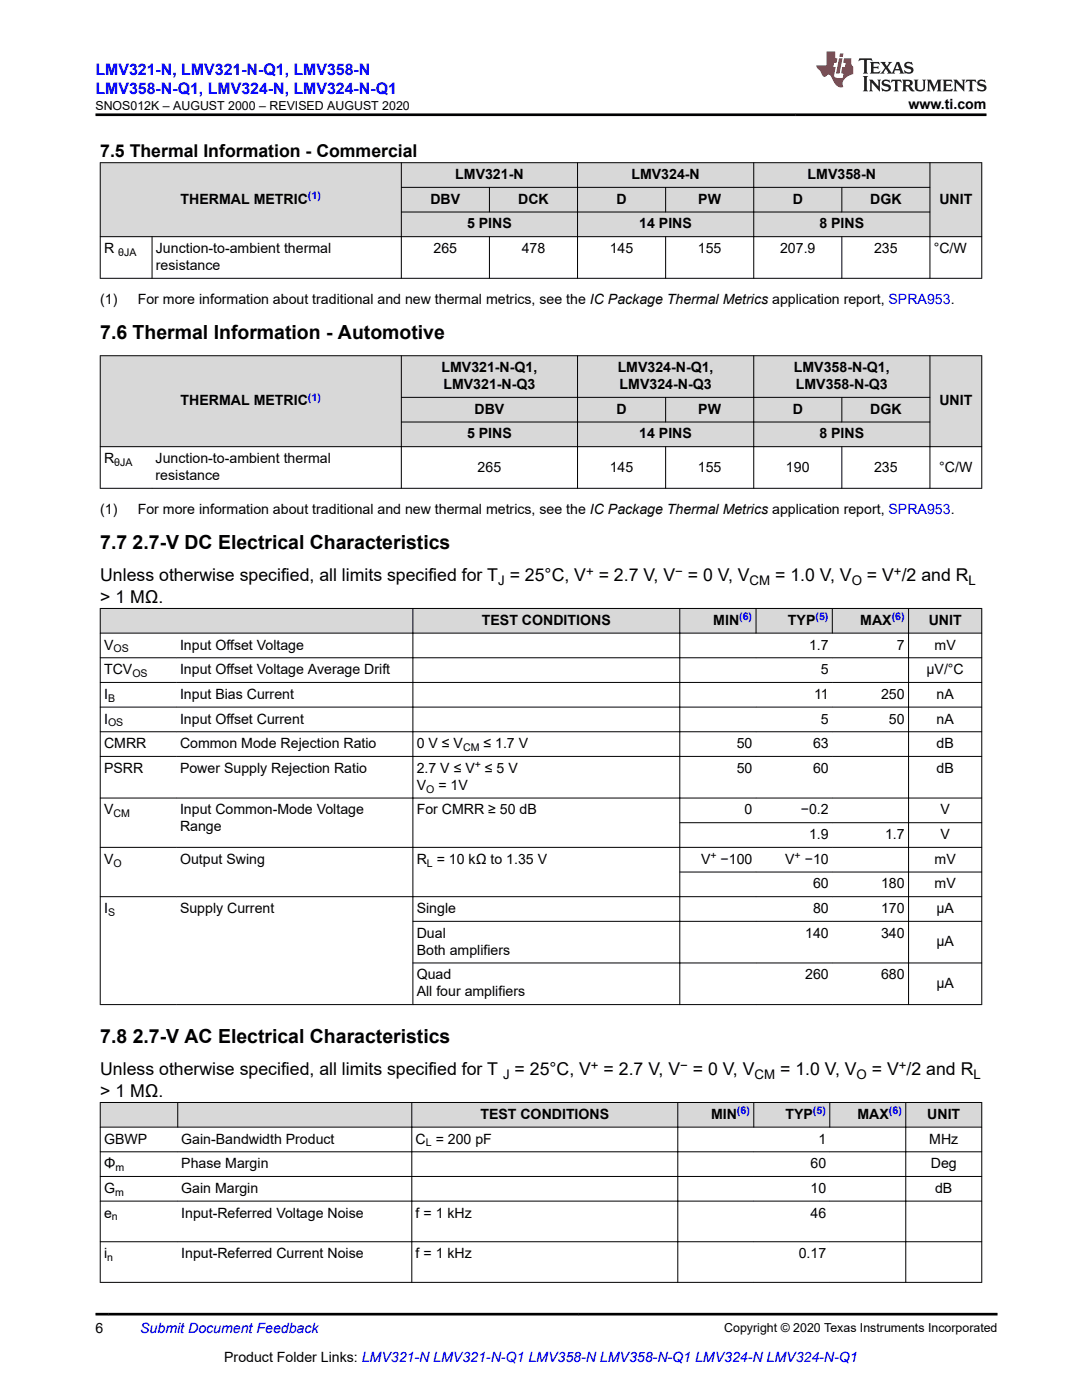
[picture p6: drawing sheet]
<svg xmlns="http://www.w3.org/2000/svg" width="216mm" height="279mm" viewBox="0 0 216 279" stroke-linecap="round" stroke-linejoin="round" font-family="sans-serif">
<defs><g id="words">
<g font-size="3.9">
<text x="20" y="67.7">7.6 Thermal Information - Automotive</text>
<text x="20" y="109.6">7.7 2.7-V DC Electrical Characteristics</text>
<text x="20" y="208.2">7.8 2.7-V AC Electrical Characteristics</text>
</g>
<g font-size="3.5">
<text x="20" y="31.3">7.5 Thermal Information - Commercial</text>
<text x="20" y="116">Unless otherwise specified, all limits specified for T = 25°C, V</text>
<text x="119.5" y="116">= 2.7 V, V</text>
<text x="137.3" y="116">= 0 V, V</text>
<text x="154.7" y="116">= 1.0 V, V</text>
<text x="173" y="116">= V /2 and R</text>
<text x="20" y="120.3">&gt; 1 MΩ.</text>
<text x="20" y="214.6">Unless otherwise specified, all limits specified for T</text>
<text x="102.7" y="214.6">= 25°C, V</text>
<text x="120.4" y="214.6">= 2.7 V, V</text>
<text x="138.2" y="214.6">= 0 V, V</text>
<text x="155.7" y="214.6">= 1.0 V, V</text>
<text x="174" y="214.6">= V /2 and R</text>
<text x="20" y="218.9">&gt; 1 MΩ.</text>
</g>
<g font-size="3.2" fill="#00f">
<text x="19.1" y="14.9">LMV321-N, LMV321-N-Q1, LMV358-N</text>
<text x="19.1" y="18.7">LMV358-N-Q1, LMV324-N, LMV324-N-Q1</text>
</g>
<g font-size="2.8">
<text x="181.3" y="21.8">www.ti.com</text>
<text x="90.8" y="35.7">LMV321-N</text>
<text x="126" y="35.7">LMV324-N</text>
<text x="161.2" y="35.7">LMV358-N</text>
<text x="36" y="40.7">THERMAL METRIC</text>
<text x="85.9" y="40.7">DBV</text>
<text x="103.4" y="40.7">DCK</text>
<text x="123" y="40.7">D</text>
<text x="139.3" y="40.7">PW</text>
<text x="158.2" y="40.7">D</text>
<text x="173.6" y="40.7">DGK</text>
<text x="187.4" y="40.7">UNIT</text>
<text x="93.2" y="45.6">5 PINS</text>
<text x="127.6" y="45.6">14 PINS</text>
<text x="163.5" y="45.6">8 PINS</text>
<text x="20.8" y="50.5">R</text>
<text x="31.1" y="50.5">Junction-to-ambient thermal</text>
<text x="31.1" y="53.9">resistance</text>
<text x="86.5" y="50.5">265</text>
<text x="104.1" y="50.5">478</text>
<text x="121.7" y="50.5">145</text>
<text x="139.3" y="50.5">155</text>
<text x="155.7" y="50.5">207.9</text>
<text x="174.4" y="50.5">235</text>
<text x="186.3" y="50.5">°C/W</text>
<text x="20" y="60.7">(1)</text>
<text x="27.5" y="60.7">For more information about traditional and new thermal metrics, see the IC Package Thermal Metrics application report, SPRA953.</text>
<text x="88.1" y="74.3">LMV321-N-Q1,</text>
<text x="88.5" y="77.7">LMV321-N-Q3</text>
<text x="123.3" y="74.3">LMV324-N-Q1,</text>
<text x="123.6" y="77.7">LMV324-N-Q3</text>
<text x="158.4" y="74.3">LMV358-N-Q1,</text>
<text x="158.8" y="77.7">LMV358-N-Q3</text>
<text x="36" y="80.9">THERMAL METRIC</text>
<text x="94.7" y="82.6">DBV</text>
<text x="123" y="82.6">D</text>
<text x="139.3" y="82.6">PW</text>
<text x="158.2" y="82.6">D</text>
<text x="173.6" y="82.6">DGK</text>
<text x="187.4" y="80.9">UNIT</text>
<text x="93.2" y="87.5">5 PINS</text>
<text x="127.6" y="87.5">14 PINS</text>
<text x="163.5" y="87.5">8 PINS</text>
<text x="20.8" y="92.4">R</text>
<text x="31" y="92.4">Junction-to-ambient thermal</text>
<text x="31" y="95.8">resistance</text>
<text x="95.3" y="94.1">265</text>
<text x="121.7" y="94.1">145</text>
<text x="139.3" y="94.1">155</text>
<text x="156.8" y="94.1">190</text>
<text x="174.4" y="94.1">235</text>
<text x="187.4" y="94.1">°C/W</text>
<text x="20" y="102.6">(1)</text>
<text x="27.5" y="102.6">For more information about traditional and new thermal metrics, see the IC Package Thermal Metrics application report, SPRA953.</text>
<text x="96.2" y="124.7">TEST CONDITIONS</text>
<text x="142.3" y="124.7">MIN</text>
<text x="157.2" y="124.7">TYP</text>
<text x="171.7" y="124.7">MAX</text>
<text x="185.3" y="124.7">UNIT</text>
<text x="20.8" y="129.6">V</text>
<text x="35.9" y="129.6">Input Offset Voltage</text>
<text x="161.4" y="129.6">1.7</text>
<text x="179" y="129.6">7</text>
<text x="186.5" y="129.6">mV</text>
<text x="20.8" y="134.5">TCV</text>
<text x="35.9" y="134.5">Input Offset Voltage Average Drift</text>
<text x="163.8" y="134.5">5</text>
<text x="184.9" y="134.5">µV/°C</text>
<text x="20.8" y="139.5">I</text>
<text x="35.9" y="139.5">Input Bias Current</text>
<text x="162.4" y="139.5">11</text>
<text x="175.8" y="139.5">250</text>
<text x="186.9" y="139.5">nA</text>
<text x="20.8" y="149.3">CMRR</text>
<text x="20.8" y="144.4">I</text>
<text x="35.9" y="144.4">Input Offset Current</text>
<text x="35.9" y="149.3">Common Mode Rejection Ratio</text>
<text x="83.2" y="149.3">0 V ≤ V</text>
<text x="96.5" y="149.3">≤ 1.7 V</text>
<text x="147" y="149.3">50</text>
<text x="162.2" y="149.3">63</text>
<text x="163.8" y="144.4">5</text>
<text x="177.4" y="144.4">50</text>
<text x="186.9" y="144.4">nA</text>
<text x="186.9" y="149.3">dB</text>
<text x="20.8" y="154.2">PSRR</text>
<text x="35.9" y="154.2">Power Supply Rejection Ratio</text>
<text x="83.2" y="154.2">2.7 V ≤ V</text>
<text x="96.8" y="154.2">≤ 5 V</text>
<text x="147" y="154.2">50</text>
<text x="162.2" y="154.2">60</text>
<text x="186.9" y="154.2">dB</text>
<text x="83.2" y="157.6">V</text>
<text x="87.5" y="157.6">= 1V</text>
<text x="20.8" y="162.5">V</text>
<text x="35.9" y="162.5">Input Common-Mode Voltage</text>
<text x="35.9" y="165.9">Range</text>
<text x="83.2" y="162.5">For CMRR ≥ 50 dB</text>
<text x="148.6" y="162.5">0</text>
<text x="159.8" y="162.5">−0.2</text>
<text x="161.4" y="167.5">1.9</text>
<text x="176.6" y="167.5">1.7</text>
<text x="187.7" y="162.5">V</text>
<text x="187.7" y="167.5">V</text>
<text x="20.8" y="172.4">V</text>
<text x="35.9" y="172.4">Output Swing</text>
<text x="83.2" y="172.4">R = 10 kΩ to 1.35 V</text>
<text x="139.9" y="172.4">V</text>
<text x="143.8" y="172.4">−100</text>
<text x="156.7" y="172.4">V</text>
<text x="160.6" y="172.4">−10</text>
<text x="186.5" y="172.4">mV</text>
<text x="162.2" y="177.3">60</text>
<text x="175.8" y="177.3">180</text>
<text x="186.5" y="177.3">mV</text>
<text x="20.8" y="182.2">I</text>
<text x="35.9" y="182.2">Supply Current</text>
<text x="83.2" y="182.2">Single</text>
<text x="162.2" y="182.2">80</text>
<text x="175.8" y="182.2">170</text>
<text x="186.8" y="182.2">µA</text>
<text x="83.2" y="187.1">Dual</text>
<text x="83.2" y="190.5">Both amplifiers</text>
<text x="160.7" y="187.1">140</text>
<text x="175.8" y="187.1">340</text>
<text x="186.8" y="188.8">µA</text>
<text x="83.2" y="195.5">Quad</text>
<text x="160.7" y="195.5">260</text>
<text x="175.8" y="195.5">680</text>
<text x="186.8" y="197.1">µA</text>
<text x="83.2" y="198.8">All four amplifiers</text>
<text x="95.9" y="223.3">TEST CONDITIONS</text>
<text x="141.9" y="223.3">MIN</text>
<text x="156.7" y="223.3">TYP</text>
<text x="171.1" y="223.3">MAX</text>
<text x="185" y="223.3">UNIT</text>
<text x="20.8" y="228.2">GBWP</text>
<text x="20.8" y="233.1">Φ</text>
<text x="36.2" y="233.1">Phase Margin</text>
<text x="36.2" y="228.2">Gain-Bandwidth Product</text>
<text x="82.9" y="228.2">C = 200 pF</text>
<text x="161.7" y="233.1">60</text>
<text x="163.3" y="228.2">1</text>
<text x="185.4" y="228.2">MHz</text>
<text x="185.7" y="233.1">Deg</text>
<text x="20.8" y="238.1">G</text>
<text x="36.2" y="238.1">Gain Margin</text>
<text x="161.7" y="238.1">10</text>
<text x="186.6" y="238.1">dB</text>
<text x="20.8" y="243">e</text>
<text x="36.2" y="243">Input-Referred Voltage Noise</text>
<text x="82.9" y="243">f = 1 kHz</text>
<text x="161.7" y="243">46</text>
<text x="20.8" y="251.1">i</text>
<text x="36.2" y="251.1">Input-Referred Current Noise</text>
<text x="82.9" y="251.1">f = 1 kHz</text>
<text x="159.4" y="251.1">0.17</text>
<text x="19.1" y="266.1">6</text>
<text x="44.7" y="271.7">Product Folder Links: LMV321-N LMV321-N-Q1 LMV358-N LMV358-N-Q1 LMV324-N LMV324-N-Q1</text>
</g>
<text font-size="2.8" fill="#00f" x="28" y="266.1">Submit Document Feedback</text>
<g font-size="2.6">
<text x="99.4" y="116.7">J</text>
<text x="116.9" y="114.9">+</text>
<text x="134.7" y="114.9">−</text>
<text x="149.6" y="116.7">CM</text>
<text x="169.9" y="116.7">O</text>
<text x="178.4" y="114.9">+</text>
<text x="193.3" y="116.7">L</text>
<text x="100.4" y="215.3">J</text>
<text x="117.9" y="213.5">+</text>
<text x="135.7" y="213.5">−</text>
<text x="150.6" y="215.3">CM</text>
<text x="170.9" y="215.3">O</text>
<text x="179.4" y="213.5">+</text>
<text x="194.2" y="215.3">L</text>
</g>
<g font-size="2.5">
<text x="19" y="21.9">SNOS012K – AUGUST 2000 – REVISED AUGUST 2020</text>
<text x="144.5" y="265.8">Copyright © 2020 Texas Instruments Incorporated</text>
</g>
<g font-size="2.1" fill="#00f">
<text x="61.4" y="39.7">(1)</text>
<text x="61.4" y="79.9">(1)</text>
<text x="147.5" y="123.8">(6)</text>
<text x="162.7" y="123.8">(5)</text>
<text x="177.9" y="123.8">(6)</text>
<text x="147.1" y="222.4">(6)</text>
<text x="162.2" y="222.4">(5)</text>
<text x="177.4" y="222.4">(6)</text>
</g>
<g font-size="2.1">
<text x="23.6" y="51.1">θJA</text>
<text x="22.8" y="93">θJA</text>
<text x="22.6" y="130.2">OS</text>
<text x="26.4" y="135.1">OS</text>
<text x="21.6" y="140">B</text>
<text x="21.6" y="145">OS</text>
<text x="92.4" y="149.9">CM</text>
<text x="94.7" y="153.3">+</text>
<text x="85" y="158.2">O</text>
<text x="22.6" y="163.1">CM</text>
<text x="22.6" y="172.9">O</text>
<text x="85.2" y="172.9">L</text>
<text x="141.8" y="171.4">+</text>
<text x="158.6" y="171.4">+</text>
<text x="21.6" y="182.8">S</text>
<text x="23" y="233.7">m</text>
<text x="85" y="228.8">L</text>
<text x="23" y="238.6">m</text>
<text x="22.3" y="243.5">n</text>
<text x="21.4" y="251.7">n</text>
</g>
</g></defs>
<g fill="#d8d8d8">
<path d="M20 32.5h175.9v4.9h-175.9z" fill-rule="evenodd"/>
<path d="M20 37.4h175.9v4.9h-175.9z" fill-rule="evenodd"/>
<path d="M20 42.3h175.9v4.9h-175.9z" fill-rule="evenodd"/>
<path d="M20.1 32.5h59.9v14.7h-59.9z" fill-rule="evenodd"/>
<path d="M80.1 32.5h35.1v4.8h-35.1z" fill-rule="evenodd"/>
<path d="M115.3 32.5h35v4.8h-35z" fill-rule="evenodd"/>
<path d="M150.5 32.5h35v4.8h-35z" fill-rule="evenodd"/>
<path d="M185.6 32.5h10.2v14.7h-10.2z" fill-rule="evenodd"/>
<path d="M80.1 37.5h17.5v4.8h-17.5z" fill-rule="evenodd"/>
<path d="M97.7 37.5h17.5v4.8h-17.5z" fill-rule="evenodd"/>
<path d="M115.3 37.5h17.5v4.8h-17.5z" fill-rule="evenodd"/>
<path d="M132.9 37.5h17.4v4.8h-17.4z" fill-rule="evenodd"/>
<path d="M150.5 37.5h17.4v4.8h-17.4z" fill-rule="evenodd"/>
<path d="M168 37.5h17.5v4.8h-17.5z" fill-rule="evenodd"/>
<path d="M80.1 42.4h35.1v4.8h-35.1z" fill-rule="evenodd"/>
<path d="M115.3 42.4h35v4.8h-35z" fill-rule="evenodd"/>
<path d="M150.5 42.4h35v4.8h-35z" fill-rule="evenodd"/>
</g>
<g fill="none" stroke="#000" stroke-width=".2">
<path d="M19.9 32.5h176.1M20 32.4v23.2M80 37.4h105.6M80.1 32.4v23.2M97.7 37.3v5.1M115.2 32.4v23.2M132.8 37.3v5.1M150.4 32.4v23.2M168 37.3v5.1M185.6 32.4v23.2M195.9 32.4v23.2M19.9 47.2h176.1"/>
<path d="M19.9 55.5h176.1M30.3 47.2v8.4M80 42.3h105.6M97.7 47.2v8.4M132.8 47.2v8.4M168 47.2v8.4"/>
</g>
<g fill="#d8d8d8">
<path d="M20 71h175.9v8.3h-175.9z" fill-rule="evenodd"/>
<path d="M20 79.3h175.9v4.9h-175.9z" fill-rule="evenodd"/>
<path d="M20 84.2h175.9v4.9h-175.9z" fill-rule="evenodd"/>
<path d="M20.1 71.1h59.9v18h-59.9z" fill-rule="evenodd"/>
<path d="M80.1 71.1h35.1v8.1h-35.1z" fill-rule="evenodd"/>
<path d="M115.3 71.1h35v8.1h-35z" fill-rule="evenodd"/>
<path d="M150.5 71.1h35v8.1h-35z" fill-rule="evenodd"/>
<path d="M185.6 71.1h10.2v18h-10.2z" fill-rule="evenodd"/>
<path d="M80.1 79.4h35.1v4.8h-35.1z" fill-rule="evenodd"/>
<path d="M115.3 79.4h17.5v4.8h-17.5z" fill-rule="evenodd"/>
<path d="M132.9 79.4h17.4v4.8h-17.4z" fill-rule="evenodd"/>
<path d="M150.5 79.4h17.4v4.8h-17.4z" fill-rule="evenodd"/>
<path d="M168 79.4h17.5v4.8h-17.5z" fill-rule="evenodd"/>
<path d="M80.1 84.3h35.1v4.8h-35.1z" fill-rule="evenodd"/>
<path d="M115.3 84.3h35v4.8h-35z" fill-rule="evenodd"/>
<path d="M150.5 84.3h35v4.8h-35z" fill-rule="evenodd"/>
</g>
<g fill="none" stroke="#000" stroke-width=".2">
<path d="M19.9 71h176.1M20 70.9v26.6M80 79.3h105.6M80.1 70.9v26.6M115.2 70.9v26.6M132.8 79.2v5.1M150.4 70.9v26.6M168 79.2v5.1M185.6 70.9v26.6M195.9 70.9v26.6M19.9 89.1h176.1M19.9 97.5h176.1"/>
<path d="M80 84.2h105.6M132.8 89.1v8.4M168 89.1v8.4"/>
</g>
<g fill="#d8d8d8">
<path d="M20 121.4h175.9v5h-175.9z" fill-rule="evenodd"/>
<path d="M20.1 121.5h62.2v4.8h-62.2z" fill-rule="evenodd"/>
<path d="M82.4 121.5h53.2v4.8h-53.2z" fill-rule="evenodd"/>
<path d="M135.7 121.5h15.1v4.8h-15.1z" fill-rule="evenodd"/>
<path d="M150.9 121.5h15.1v4.8h-15.1z" fill-rule="evenodd"/>
<path d="M166.1 121.5h15.1v4.8h-15.1z" fill-rule="evenodd"/>
<path d="M181.4 121.5h14.4v4.8h-14.4z" fill-rule="evenodd"/>
</g>
<g fill="none" stroke="#000" stroke-width=".2">
<path d="M19.9 121.4h176.1M19.9 126.4h176.1M19.9 131.3h176.1M19.9 136.2h176.1M20 121.4v79.2M82.4 121.4v79.2M135.6 121.4v79.2M150.9 121.4v5M166.1 121.4v5M181.3 121.4v79.2M195.9 121.4v79.2M19.9 141.1h176.1"/>
<path d="M19.9 146h176.1M19.9 151h176.1M19.9 159.3h176.1M19.9 169.1h176.1M135.6 164.2h60.4M135.6 174h60.4M196 179h-176.1M82.3 183.9h113.7M82.3 192.2h113.7M19.9 200.5h176.1"/>
</g>
<g fill="#d8d8d8">
<path d="M20 220h175.9v4.9h-175.9z" fill-rule="evenodd"/>
<path d="M20.1 220.1h15.3v4.8h-15.3z" fill-rule="evenodd"/>
<path d="M35.5 220.1h46.6v4.8h-46.6z" fill-rule="evenodd"/>
<path d="M82.2 220.1h53v4.8h-53z" fill-rule="evenodd"/>
<path d="M135.3 220.1h15v4.8h-15z" fill-rule="evenodd"/>
<path d="M150.5 220.1h15v4.8h-15z" fill-rule="evenodd"/>
<path d="M165.6 220.1h15.1v4.8h-15.1z" fill-rule="evenodd"/>
<path d="M180.8 220.1h15v4.8h-15z" fill-rule="evenodd"/>
</g>
<g fill="none" stroke="#000" stroke-width=".2">
<path d="M20 220v36M35.5 220v5M82.2 220v36M135.2 220v36M150.4 220v5M165.6 220v5M180.7 220v36M195.9 220v36M19.9 220h176.1M19.9 224.9h176.1M19.9 229.9h176.1M19.9 234.8h176.1"/>
<path d="M19.9 239.7h176.1M19.9 247.8h176.1M19.9 255.9h176.1"/>
</g>
<path d="M171.5 11.6l-.2 .6 .5-.2h.6v.1v2.2l-.2 .4h1l-.2-.4v-2.2v-.1h.5l.6 .2-.2-.6zM173.6 12.4l.2 .3v1.6l-.2 .4h1.9l.1-.6a1.08 1.08 0 0 1-1.3 .2v-.7h.6l.4 .2v-.7l-.4 .2h-.6v-.5l.2-.2a1 1 0 0 1 1 .3l-.1-.5zM175.7 12.4l.9 1.1-1 1.2h.9l-.2-.2 .5-.8 .4 .8-.2 .2h1.6l-.2-.2 .2-.5h.9l.1 .5-.1 .2h.9l-.2-.4-.8-1.9h-.5l-.9 2.1-.9-1.1 .9-1h-.8l.2 .2-.4 .6-.4-.6 .2-.2zM179 12.8l.4 1h-.7zM180.7 12.5a.65 .65 0 0 0-.2 .7 .65 .65 0 0 0 .6 .5l.6 .1 .1 .3a.79 .79 0 0 1-.7 .4 .79 .79 0 0 1-.7-.5l.1 .7 .2-.1a.93 .93 0 0 0 1.1 0 .93 .93 0 0 0 .4-.9 1.46 1.46 0 0 0-1.2-.6l-.1-.3a1.09 1.09 0 0 1 1.2 .2l-.2-.6-.1 .1-.5-.2zM172.2 15.2l.2 .4v2.2l-.2 .4h1l-.2-.4v-2.2l.2-.4zM173.4 15.9l.2 .4v1.5l-.2 .4h.8l-.3-.4 .1-1.3 1.6 1.8v-2l.2-.4h-.7l.1 .2 .1 1.1-1.2-1.3zM176.2 16a.65 .65 0 0 0-.2 .8 .65 .65 0 0 0 .6 .4l.6 .2 .1 .2a.79 .79 0 0 1-.7 .4 .79 .79 0 0 1-.7-.5l.1 .7 .2-.1a.93 .93 0 0 0 1.1 .1 .93 .93 0 0 0 .4-1 1.46 1.46 0 0 0-1.2-.5l-.1-.4a1.09 1.09 0 0 1 1.2 .2l-.1-.6-.2 .1-.5-.1zM177.9 15.9l-.1 .6a.63 .63 0 0 1 .8-.3v1.6l-.3 .4h1l-.2-.4v-1.6a.66 .66 0 0 1 .8 .3l-.1-.6zM180 15.9l.2 .4v1.5l-.2 .4h1l-.2-.2-.1-.7h.5l.1 .2a.79 .79 0 0 0 1.2 .6l-1-.9a.61 .61 0 0 0 .6-.6 .61 .61 0 0 0-.5-.7zM180.8 16.2h.1a.47 .47 0 0 1 .5 .1 .47 .47 0 0 1 .1 .5l-.1 .1-.7 .1zM182.3 15.9l.2 .2a2.27 2.27 0 0 0 .4 2 1.04 1.04 0 0 0 1.7-.7v-1.3l.2-.2h-.8l.2 .4v1.1a.6 .6 0 0 1-.6 .6 .6 .6 0 0 1-.6-.6v-1.1l.3-.4zM184.9 15.9l.2 .4v1.5l-.2 .4h.8l-.3-.4v-1.4l.9 1.9 .9-1.9v1.4l-.3 .4h1l-.2-.4v-1.5l.2-.4h-.8l-.7 1.5-.6-1.5zM188.1 15.9l.2 .4v1.5l-.2 .4h1.9l.1-.6a1.09 1.09 0 0 1-1.3 .2v-.7h.6l.4 .2v-.6l-.4 .2h-.6v-.6l.2-.1a1.01 1.01 0 0 1 1 .3l-.1-.6zM190.2 15.9l.3 .4v1.5l-.3 .4h.8l-.2-.4v-1.3l1.6 1.8v-2l.2-.4h-.7l.2 .2v1.1l-1.2-1.3zM192.8 15.9l-.1 .6a.63 .63 0 0 1 .8-.3v1.6l-.3 .4h1l-.2-.4v-1.6a.66 .66 0 0 1 .8 .3l-.1-.6zM195.2 16a.65 .65 0 0 0-.2 .8 .65 .65 0 0 0 .6 .4l.6 .2 .2 .2a.79 .79 0 0 1-.7 .4 .79 .79 0 0 1-.7-.5l.1 .7 .2-.1a.93 .93 0 0 0 1 .1 .93 .93 0 0 0 .5-1 1.46 1.46 0 0 0-1.3-.5v-.4a1.09 1.09 0 0 1 1.2 .2l-.2-.6-.2 .1-.5-.1z" fill="#231f20"/>
<path d="M164.9 10.3v2.7h-2l.1 .4 .8 1a.95 .95 0 0 0 1 .9 .59 .59 0 0 1 .5-.4 .59 .59 0 0 1 .5 .3l.4 .8a1.59 1.59 0 0 0 2.1 1.4 1.61 1.61 0 0 1 1-2.3l1-.3-.1-1.5a1.59 1.59 0 0 1-.3-1.7h-1.5l-.2 .9h.6l-.2 .9h-.5l-.2 .9v.3l.4 .1-.1 .9h-.7a.73 .73 0 0 1-1-.7l.3-1.5h-.5l.1-.9h.5l.2-.9h-.5v-1.3zM167.4 11.6l-.6 3.1h.7l.6-3.1zM167.6 10.7l-.1 .6h.7l.1-.6z" fill="#ed1c24"/>
<path d="M19.1 22.9h177.8M19.1 262.3h180" fill="none" stroke="#000" stroke-width=".53"/>
<use href="#words"/>
</svg>
